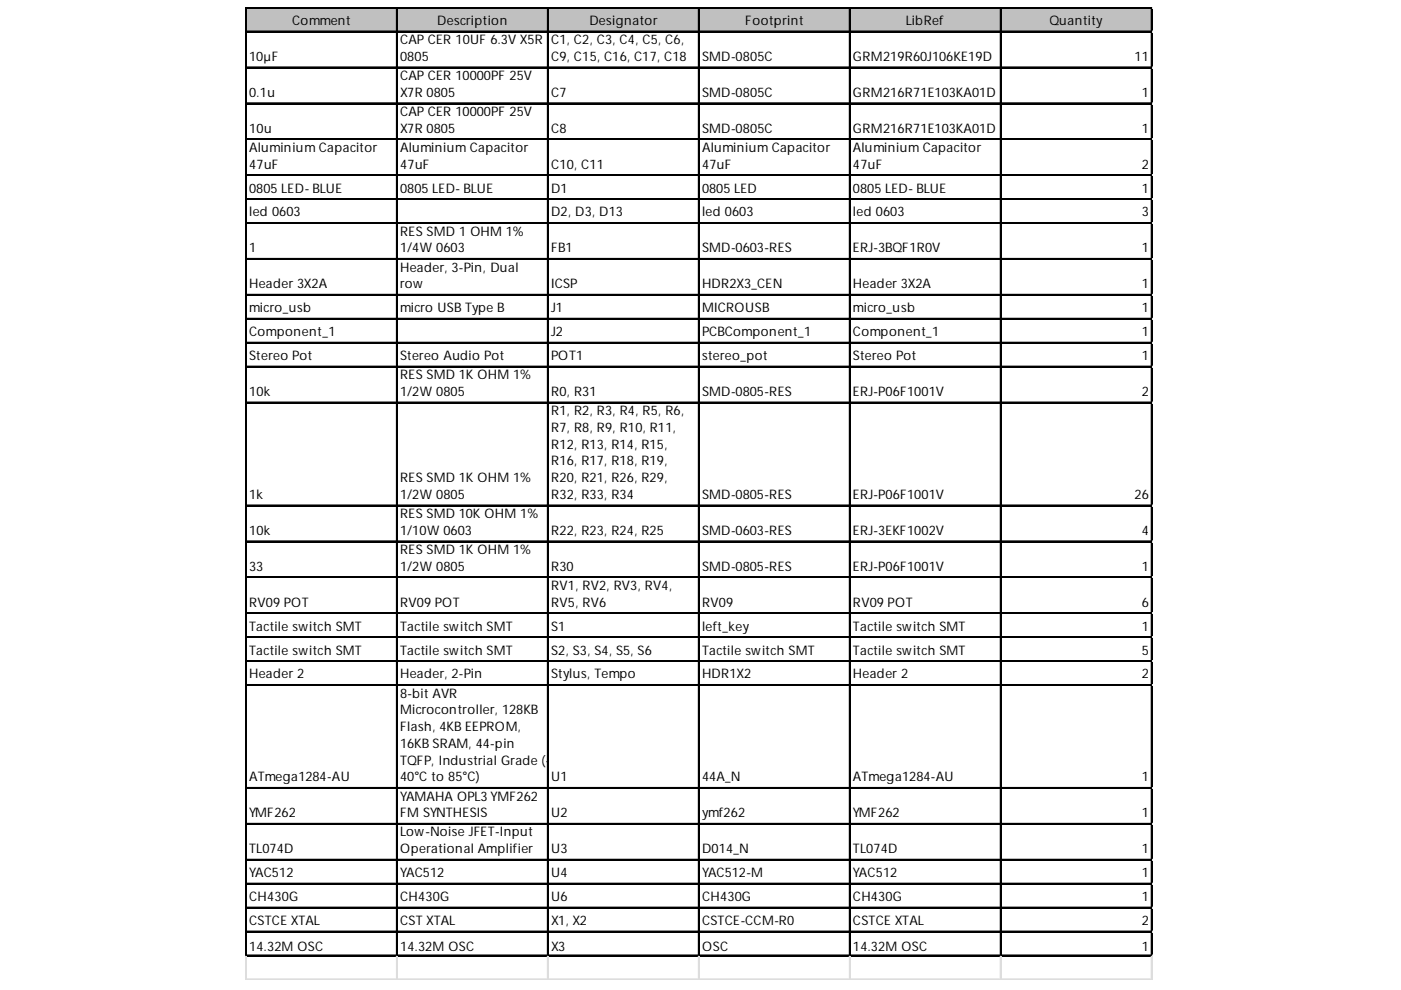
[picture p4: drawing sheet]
<svg xmlns="http://www.w3.org/2000/svg" width="297mm" height="210mm" viewBox="0 0 297 210" stroke-linecap="round" stroke-linejoin="round" font-family="sans-serif">
<defs><g id="words">
<g font-size="2.8">
<text x="62" y="5.3">Comment</text>
<text x="92.7" y="5.3">Description</text>
<text x="125" y="5.3">Designator</text>
<text x="158" y="5.3">Footprint</text>
<text x="192" y="5.3">LibRef</text>
<text x="222.5" y="5.3">Quantity</text>
<text x="84.8" y="9.4">CAP CER 10UF 6.3V X5R</text>
<text x="116.8" y="9.4">C1, C2, C3, C4, C5, C6,</text>
<text x="52.8" y="12.9">10µF</text>
<text x="84.8" y="12.9">0805</text>
<text x="84.8" y="17">CAP CER 10000PF 25V</text>
<text x="116.8" y="12.9">C9, C15, C16, C17, C18</text>
<text x="148.8" y="12.9">SMD-0805C</text>
<text x="180.8" y="12.9">GRM219R60J106KE19D</text>
<text x="240.5" y="12.9">11</text>
<text x="52.8" y="20.5">0.1u</text>
<text x="84.8" y="20.5">X7R 0805</text>
<text x="116.8" y="20.5">C7</text>
<text x="148.8" y="20.5">SMD-0805C</text>
<text x="180.8" y="20.5">GRM216R71E103KA01D</text>
<text x="242.1" y="20.5">1</text>
<text x="52.8" y="28.1">10u</text>
<text x="84.8" y="24.6">CAP CER 10000PF 25V</text>
<text x="84.8" y="28.1">X7R 0805</text>
<text x="116.8" y="28.1">C8</text>
<text x="148.8" y="28.1">SMD-0805C</text>
<text x="180.8" y="28.1">GRM216R71E103KA01D</text>
<text x="242.1" y="28.1">1</text>
<text x="52.8" y="32.2">Aluminium Capacitor</text>
<text x="52.8" y="35.7">47uF</text>
<text x="84.8" y="32.2">Aluminium Capacitor</text>
<text x="84.8" y="35.7">47uF</text>
<text x="116.8" y="35.7">C10, C11</text>
<text x="148.8" y="32.2">Aluminium Capacitor</text>
<text x="148.8" y="35.7">47uF</text>
<text x="180.8" y="32.2">Aluminium Capacitor</text>
<text x="180.8" y="35.7">47uF</text>
<text x="242.1" y="35.7">2</text>
<text x="52.8" y="40.8">0805 LED- BLUE</text>
<text x="84.8" y="40.8">0805 LED- BLUE</text>
<text x="116.8" y="40.8">D1</text>
<text x="148.8" y="40.8">0805 LED</text>
<text x="180.8" y="40.8">0805 LED- BLUE</text>
<text x="242.1" y="40.8">1</text>
<text x="52.8" y="45.9">led 0603</text>
<text x="116.8" y="45.9">D2, D3, D13</text>
<text x="148.8" y="45.9">led 0603</text>
<text x="180.8" y="45.9">led 0603</text>
<text x="242.1" y="45.9">3</text>
<text x="52.8" y="53.5">1</text>
<text x="84.8" y="50">RES SMD 1 OHM 1%</text>
<text x="84.8" y="53.5">1/4W 0603</text>
<text x="116.8" y="53.5">FB1</text>
<text x="148.8" y="53.5">SMD-0603-RES</text>
<text x="180.8" y="53.5">ERJ-3BQF1R0V</text>
<text x="242.1" y="53.5">1</text>
<text x="84.8" y="57.6">Header, 3-Pin, Dual</text>
<text x="52.8" y="61.1">Header 3X2A</text>
<text x="84.8" y="61.1">row</text>
<text x="116.8" y="61.1">ICSP</text>
<text x="148.8" y="61.1">HDR2X3_CEN</text>
<text x="180.8" y="61.1">Header 3X2A</text>
<text x="242.1" y="61.1">1</text>
<text x="52.8" y="66.2">micro_usb</text>
<text x="52.8" y="71.3">Component_1</text>
<text x="84.8" y="66.2">micro USB Type B</text>
<text x="116.8" y="66.2">J1</text>
<text x="116.8" y="71.3">J2</text>
<text x="148.8" y="66.2">MICROUSB</text>
<text x="148.8" y="71.3">PCBComponent_1</text>
<text x="180.8" y="66.2">micro_usb</text>
<text x="180.8" y="71.3">Component_1</text>
<text x="242.1" y="66.2">1</text>
<text x="242.1" y="71.3">1</text>
<text x="52.8" y="76.3">Stereo Pot</text>
<text x="84.8" y="76.3">Stereo Audio Pot</text>
<text x="116.8" y="76.3">POT1</text>
<text x="148.8" y="76.3">stereo_pot</text>
<text x="180.8" y="76.3">Stereo Pot</text>
<text x="242.1" y="76.3">1</text>
<text x="52.8" y="84">10k</text>
<text x="84.8" y="80.4">RES SMD 1K OHM 1%</text>
<text x="84.8" y="84">1/2W 0805</text>
<text x="116.8" y="84">R0, R31</text>
<text x="148.8" y="84">SMD-0805-RES</text>
<text x="180.8" y="84">ERJ-P06F1001V</text>
<text x="242.1" y="84">2</text>
<text x="116.8" y="88">R1, R2, R3, R4, R5, R6,</text>
<text x="116.8" y="91.6">R7, R8, R9, R10, R11,</text>
<text x="116.8" y="95.1">R12, R13, R14, R15,</text>
<text x="116.8" y="98.7">R16, R17, R18, R19,</text>
<text x="52.8" y="105.8">1k</text>
<text x="84.8" y="102.2">RES SMD 1K OHM 1%</text>
<text x="84.8" y="105.8">1/2W 0805</text>
<text x="116.8" y="102.2">R20, R21, R26, R29,</text>
<text x="116.8" y="105.8">R32, R33, R34</text>
<text x="148.8" y="105.8">SMD-0805-RES</text>
<text x="180.8" y="105.8">ERJ-P06F1001V</text>
<text x="240.5" y="105.8">26</text>
<text x="52.8" y="113.4">10k</text>
<text x="84.8" y="109.8">RES SMD 10K OHM 1%</text>
<text x="84.8" y="113.4">1/10W 0603</text>
<text x="116.8" y="113.4">R22, R23, R24, R25</text>
<text x="148.8" y="113.4">SMD-0603-RES</text>
<text x="180.8" y="113.4">ERJ-3EKF1002V</text>
<text x="242.1" y="113.4">4</text>
<text x="84.8" y="117.5">RES SMD 1K OHM 1%</text>
<text x="52.8" y="121">33</text>
<text x="84.8" y="121">1/2W 0805</text>
<text x="116.8" y="121">R30</text>
<text x="116.8" y="125.1">RV1, RV2, RV3, RV4,</text>
<text x="148.8" y="121">SMD-0805-RES</text>
<text x="180.8" y="121">ERJ-P06F1001V</text>
<text x="242.1" y="121">1</text>
<text x="52.8" y="128.6">RV09 POT</text>
<text x="84.8" y="128.6">RV09 POT</text>
<text x="116.8" y="128.6">RV5, RV6</text>
<text x="148.8" y="128.6">RV09</text>
<text x="180.8" y="128.6">RV09 POT</text>
<text x="242.1" y="128.6">6</text>
<text x="52.8" y="133.7">Tactile switch SMT</text>
<text x="84.8" y="133.7">Tactile switch SMT</text>
<text x="116.8" y="133.7">S1</text>
<text x="148.8" y="133.7">left_key</text>
<text x="180.8" y="133.7">Tactile switch SMT</text>
<text x="242.1" y="133.7">1</text>
<text x="52.8" y="138.8">Tactile switch SMT</text>
<text x="52.8" y="143.8">Header 2</text>
<text x="84.8" y="138.8">Tactile switch SMT</text>
<text x="84.8" y="143.8">Header, 2-Pin</text>
<text x="116.8" y="138.8">S2, S3, S4, S5, S6</text>
<text x="116.8" y="143.8">Stylus, Tempo</text>
<text x="148.8" y="138.8">Tactile switch SMT</text>
<text x="148.8" y="143.8">HDR1X2</text>
<text x="180.8" y="138.8">Tactile switch SMT</text>
<text x="180.8" y="143.8">Header 2</text>
<text x="242.1" y="138.8">5</text>
<text x="242.1" y="143.8">2</text>
<text x="84.8" y="147.9">8-bit AVR</text>
<text x="84.8" y="151.5">Microcontroller, 128KB</text>
<text x="84.8" y="155">Flash, 4KB EEPROM,</text>
<text x="84.8" y="158.6">16KB SRAM, 44-pin</text>
<text x="52.8" y="165.7">ATmega1284-AU</text>
<text x="84.8" y="162.1">TQFP, Industrial Grade (-</text>
<text x="84.8" y="165.7">40°C to 85°C)</text>
<text x="116.8" y="165.7">U1</text>
<text x="148.8" y="165.7">44A_N</text>
<text x="180.8" y="165.7">ATmega1284-AU</text>
<text x="242.1" y="165.7">1</text>
<text x="52.8" y="173.3">YMF262</text>
<text x="84.8" y="169.7">YAMAHA OPL3 YMF262</text>
<text x="84.8" y="173.3">FM SYNTHESIS</text>
<text x="116.8" y="173.3">U2</text>
<text x="148.8" y="173.3">ymf262</text>
<text x="180.8" y="173.3">YMF262</text>
<text x="242.1" y="173.3">1</text>
<text x="84.8" y="177.3">Low-Noise JFET-Input</text>
<text x="52.8" y="180.9">TL074D</text>
<text x="52.8" y="186">YAC512</text>
<text x="84.8" y="180.9">Operational Amplifier</text>
<text x="84.8" y="186">YAC512</text>
<text x="116.8" y="180.9">U3</text>
<text x="116.8" y="186">U4</text>
<text x="148.8" y="180.9">D014_N</text>
<text x="148.8" y="186">YAC512-M</text>
<text x="180.8" y="180.9">TL074D</text>
<text x="180.8" y="186">YAC512</text>
<text x="242.1" y="180.9">1</text>
<text x="242.1" y="186">1</text>
<text x="52.8" y="191">CH430G</text>
<text x="84.8" y="191">CH430G</text>
<text x="116.8" y="191">U6</text>
<text x="148.8" y="191">CH430G</text>
<text x="180.8" y="191">CH430G</text>
<text x="242.1" y="191">1</text>
<text x="52.8" y="196.1">CSTCE XTAL</text>
<text x="84.8" y="196.1">CST XTAL</text>
<text x="116.8" y="196.1">X1, X2</text>
<text x="148.8" y="196.1">CSTCE-CCM-R0</text>
<text x="180.8" y="196.1">CSTCE XTAL</text>
<text x="242.1" y="196.1">2</text>
<text x="52.8" y="201.7">14.32M OSC</text>
<text x="84.8" y="201.7">14.32M OSC</text>
<text x="116.8" y="201.7">X3</text>
<text x="148.8" y="201.7">OSC</text>
<text x="180.8" y="201.7">14.32M OSC</text>
<text x="242.1" y="201.7">1</text>
</g>
</g></defs>
<path d="M52.3 1.7h192.1v5.1h-192.1z" fill="#c0c0c0"/>
<g fill="none" stroke="#000" stroke-width=".25">
<path d="M52.1 1.5v201.3M52.2 1.5v201.3M52.3 1.5h192.1M52.3 1.6h192.1M52.3 6.6h192.1M52.3 6.7h192.1M52.3 14.2h192.1M52.3 14.3h192.1M84.1 1.8v201M84.2 1.8v201M116.1 1.8v201M116.2 1.8v201"/>
<path d="M148.1 1.8v201M148.2 1.8v201M180.1 1.8v201M180.2 1.8v201M212.1 1.8v201M212.2 1.8v201M244.1 1.8v201M244.2 1.8v201M52.3 21.8h192.1M52.3 21.9h192.1M52.3 29.4h192.1M52.3 29.6h192.1"/>
<path d="M52.3 37h192.1M52.3 37.2h192.1M52.3 42.1h192.1M52.3 42.2h192.1M52.3 47.2h192.1M52.3 47.3h192.1M52.3 54.8h192.1M52.3 54.9h192.1M52.3 62.4h192.1M52.3 62.5h192.1M52.3 67.5h192.1M52.3 67.6h192.1"/>
<path d="M52.3 72.6h192.1M52.3 72.7h192.1M52.3 77.6h192.1M52.3 77.8h192.1M52.3 85.3h192.1M52.3 85.4h192.1M52.3 107.1h192.1M52.3 107.2h192.1M52.3 114.7h192.1M52.3 114.8h192.1M52.3 122.3h192.1M52.3 122.4h192.1"/>
<path d="M52.3 129.9h192.1M52.3 130h192.1M52.3 135h192.1M52.3 135.1h192.1M52.3 140.1h192.1M52.3 140.2h192.1M52.3 145.1h192.1M52.3 145.3h192.1M52.3 167h192.1M52.3 167.1h192.1M52.3 174.6h192.1M52.3 174.7h192.1"/>
<path d="M52.3 182.2h192.1M52.3 182.3h192.1M52.3 187.3h192.1M52.3 187.4h192.1M52.3 192.3h192.1M52.3 192.5h192.1M52.3 197.4h192.1M52.3 197.6h192.1M52.3 202.5h192.1M52.3 202.6h192.1"/>
</g>
<g fill="none" stroke="#dadcdd" stroke-width=".25">
<path d="M244.4 1.5h.1M52.1 202.8v5M52.2 202.8v5M84.1 202.8v5M84.2 202.8v5M116.1 202.8v5M116.2 202.8v5M148.1 202.8v5M148.2 202.8v5M180.1 202.8v5M180.2 202.8v5M212.1 202.8v5"/>
<path d="M212.2 202.8v5M244.1 202.8v5M244.2 202.8v5"/>
</g>
<path d="M244.4 1.5v.3z" fill="#dadcdd"/>
<path d="M244.4 6.6h.1" fill="none" stroke="#dadcdd" stroke-width=".25"/>
<path d="M244.4 6.6v.2z" fill="#dadcdd"/>
<path d="M244.4 14.2h.1" fill="none" stroke="#dadcdd" stroke-width=".25"/>
<path d="M244.4 14.2v.3z" fill="#dadcdd"/>
<path d="M244.4 21.8h.1" fill="none" stroke="#dadcdd" stroke-width=".25"/>
<path d="M244.4 21.8v.3z" fill="#dadcdd"/>
<path d="M244.4 29.4h.1" fill="none" stroke="#dadcdd" stroke-width=".25"/>
<path d="M244.4 29.4v.3z" fill="#dadcdd"/>
<path d="M244.4 37h.1" fill="none" stroke="#dadcdd" stroke-width=".25"/>
<path d="M244.4 37v.3z" fill="#dadcdd"/>
<path d="M244.4 42.1h.1" fill="none" stroke="#dadcdd" stroke-width=".25"/>
<path d="M244.4 42.1v.3z" fill="#dadcdd"/>
<path d="M244.4 47.2h.1" fill="none" stroke="#dadcdd" stroke-width=".25"/>
<path d="M244.4 47.2v.2z" fill="#dadcdd"/>
<path d="M244.4 54.8h.1" fill="none" stroke="#dadcdd" stroke-width=".25"/>
<path d="M244.4 54.8v.3z" fill="#dadcdd"/>
<path d="M244.4 62.4h.1" fill="none" stroke="#dadcdd" stroke-width=".25"/>
<path d="M244.4 62.4v.3z" fill="#dadcdd"/>
<path d="M244.4 67.5h.1" fill="none" stroke="#dadcdd" stroke-width=".25"/>
<path d="M244.4 67.5v.2z" fill="#dadcdd"/>
<path d="M244.4 72.6h.1" fill="none" stroke="#dadcdd" stroke-width=".25"/>
<path d="M244.4 72.6v.2z" fill="#dadcdd"/>
<path d="M244.4 77.6h.1" fill="none" stroke="#dadcdd" stroke-width=".25"/>
<path d="M244.4 77.6v.3z" fill="#dadcdd"/>
<path d="M244.4 85.3h.1" fill="none" stroke="#dadcdd" stroke-width=".25"/>
<path d="M244.4 85.3v.2z" fill="#dadcdd"/>
<path d="M244.4 107.1h.1" fill="none" stroke="#dadcdd" stroke-width=".25"/>
<path d="M244.4 107.1v.2z" fill="#dadcdd"/>
<path d="M244.4 114.7h.1" fill="none" stroke="#dadcdd" stroke-width=".25"/>
<path d="M244.4 114.7v.3z" fill="#dadcdd"/>
<path d="M244.4 122.3h.1" fill="none" stroke="#dadcdd" stroke-width=".25"/>
<path d="M244.4 122.3v.3z" fill="#dadcdd"/>
<path d="M244.4 129.9h.1" fill="none" stroke="#dadcdd" stroke-width=".25"/>
<path d="M244.4 129.9v.3z" fill="#dadcdd"/>
<path d="M244.4 135h.1" fill="none" stroke="#dadcdd" stroke-width=".25"/>
<path d="M244.4 135v.3z" fill="#dadcdd"/>
<path d="M244.4 140.1h.1" fill="none" stroke="#dadcdd" stroke-width=".25"/>
<path d="M244.4 140.1v.2z" fill="#dadcdd"/>
<path d="M244.4 145.1h.1" fill="none" stroke="#dadcdd" stroke-width=".25"/>
<path d="M244.4 145.1v.3z" fill="#dadcdd"/>
<path d="M244.4 167h.1" fill="none" stroke="#dadcdd" stroke-width=".25"/>
<path d="M244.4 167v.2z" fill="#dadcdd"/>
<path d="M244.4 174.6h.1" fill="none" stroke="#dadcdd" stroke-width=".25"/>
<path d="M244.4 174.6v.2z" fill="#dadcdd"/>
<path d="M244.4 182.2h.1" fill="none" stroke="#dadcdd" stroke-width=".25"/>
<path d="M244.4 182.2v.3z" fill="#dadcdd"/>
<path d="M244.4 187.3h.1" fill="none" stroke="#dadcdd" stroke-width=".25"/>
<path d="M244.4 187.3v.2z" fill="#dadcdd"/>
<path d="M244.4 192.3h.1" fill="none" stroke="#dadcdd" stroke-width=".25"/>
<path d="M244.4 192.3v.3z" fill="#dadcdd"/>
<path d="M244.4 197.4h.1" fill="none" stroke="#dadcdd" stroke-width=".25"/>
<path d="M244.4 197.4v.3z" fill="#dadcdd"/>
<path d="M244.4 202.5h.1" fill="none" stroke="#dadcdd" stroke-width=".25"/>
<path d="M244.4 202.5v.3z" fill="#dadcdd"/>
<path d="M52.1 207.6h192.3" fill="none" stroke="#dadcdd" stroke-width=".25"/>
<path d="M52.1 207.7h192.3" fill="none" stroke="#dadcdd" stroke-width=".21"/>
<use href="#words"/>
</svg>
